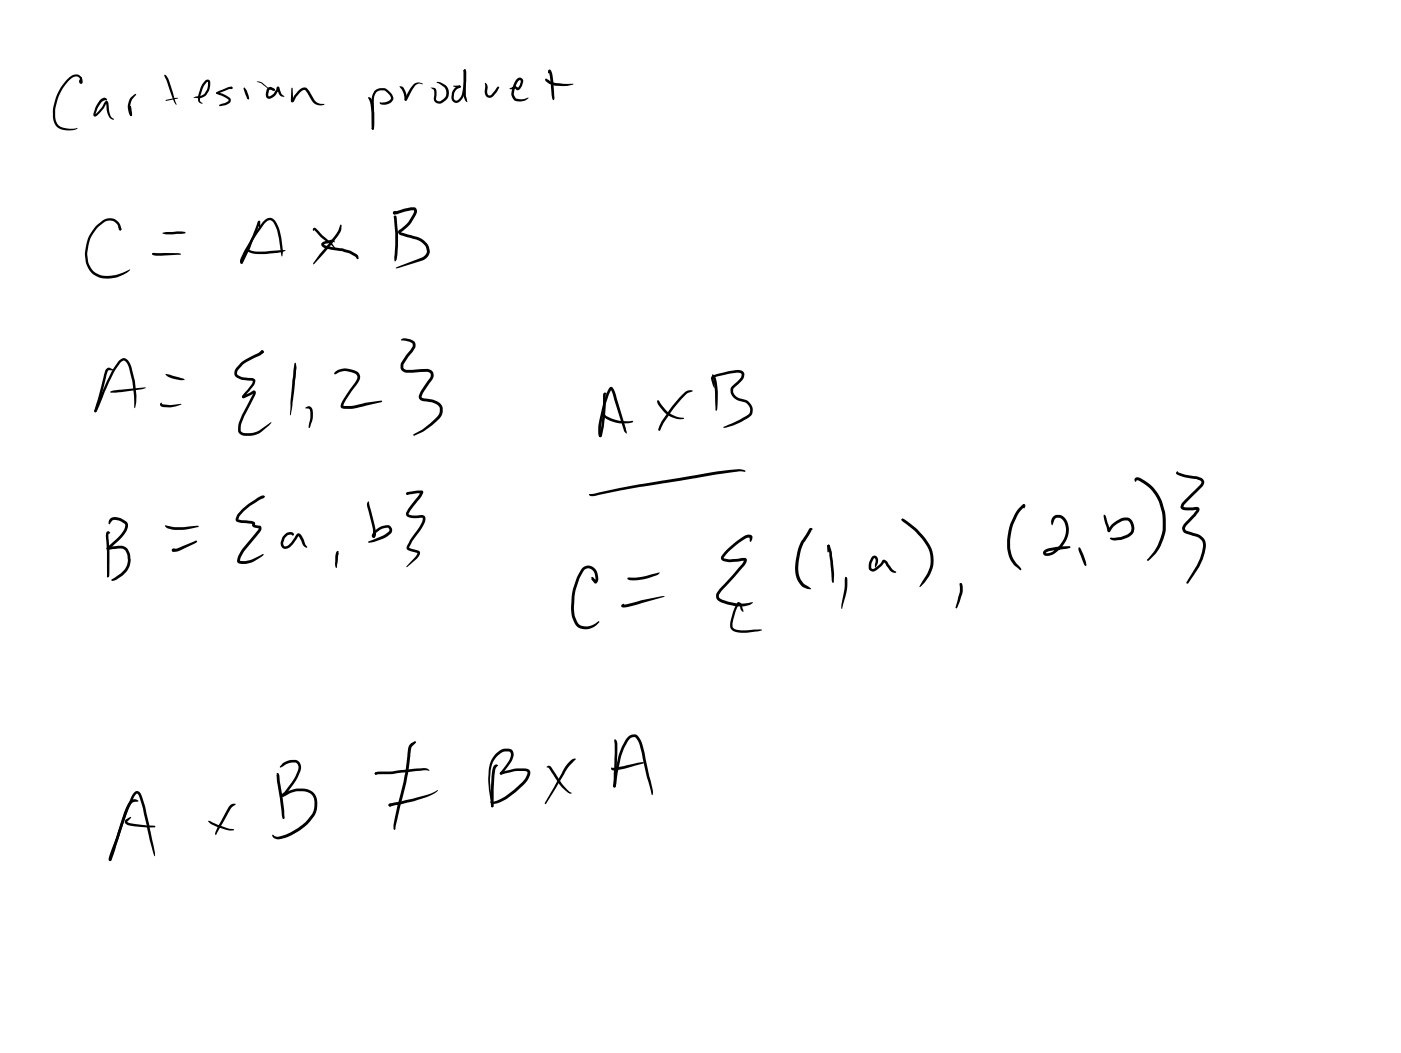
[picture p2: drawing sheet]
<svg xmlns="http://www.w3.org/2000/svg" width="108mm" height="81mm" viewBox="0 0 108 81" stroke-linecap="round" stroke-linejoin="round" font-family="sans-serif">
<g fill="#000">
<path d="M5.2 6.1a.65 .65 0 0 1 1.1-.1v.1a.21 .21 0 0 1 .1 .2 .21 .21 0 0 1-.2 .1l-.1-.2 .2-.2-.1 .3-.1-.2-.2-.2a.88 .88 0 0 0-.8 .5 3.9 3.9 0 0 0-.9 2.1l.1 .5a.92 .92 0 0 0 1.1 .9h.6a1.49 1.49 0 0 1-1.7-.2l-.2-.5v-.7a4.1 4.1 0 0 1 1.1-2.4zM7.7 7.7a.31 .31 0 0 1 .5 0h-.1a1.02 1.02 0 0 0-.6 .8l-.1 .4 .6-1a.16 .16 0 0 1 .2-.1 .16 .16 0 0 1 .2 .2l.1 .9 .3 .3-.3-.1a1.97 1.97 0 0 1-.3-1.2l-.2 .4-.5 .6a.18 .18 0 0 1-.3 .1 .18 .18 0 0 1 0-.3l.2-.5zM7.4 17.4l.5-.4a.88 .88 0 0 1 1.4 .5l.1 .2-.1 .1-.2-.5a.72 .72 0 0 0-1.1-.1 2.8 2.8 0 0 0-.9 3.6l.1 .1a1.99 1.99 0 0 0 2.3 .1l.5-.2a2.33 2.33 0 0 1-2.8 .4 1.94 1.94 0 0 1-.6-1.8 3 3 0 0 1 .8-2zM9.1 17.5l.1-.1 .1 .1v.2h-.1zM10.1 7.5l.3-.3 .1 .1-.3 .4a1.21 1.21 0 0 0-.1 1v.2l-.2-.1a1.28 1.28 0 0 1 .2-1.3zM10 8.2l.2 .5-.1 .2-.1-.4zM10 8.8h.2l-.1 .1h-.1zM11.8 19.5h1.9l.2 .1-1.9 .1a.19 .19 0 0 1-.2-.2zM11.8 19.5l.1 .1h-.1h-.1zM11.7 19.6l.1-.1 .1 .1h-.1zM12.5 17.9l1.2-.1 .6 .1-1 .2-.6-.1zM12.7 5.8h.1l.2 .4 .6 1.9a3.4 3.4 0 0 1-.7-1.6z"/>
<path d="M12.8 7.7l.9-.1-.9 .2zM15.8 6.2l.3-.1 .1 .3-.1 .5-.3 .5a1.02 1.02 0 0 1-.9 .1l.8-.3 .3-.3v-.6l-.3 .3-.3 .8v.4l.2 .2-.3-.2v-.4l.2-.6zM16.7 7.1l.5 .1 .5 .3 .1 .2-.1 .2-.3 .2-.5 .1v-.1l.5-.2 .2-.2-.9-.5zM16.7 7.1h.1v.1h-.1zM17.8 6.7h.1v.1h-.2zM16.7 7.1l.9-.4h.2l.1 .1-1.1 .4h-.1zM18.8 6.8v-.1l.2 .3 .2 .4v.3l-.2-.1zM19.2 18.8v.4a2.6 2.6 0 0 0 1.7 .1h1.1l-.2 .1-.9 .1a2.23 2.23 0 0 1-1.9-.2v-.2zM19.8 6.3h.3l.6 .5 .3 .1a.1 .1 0 0 1 .1-.1 .1 .1 0 0 1 0 .2l-.4-.2-.6-.4zM19.9 17h.1v.2h-.1zM19.9 17l.1 .1 .1 .5-.2-.2zM19.9 17l.1 .1-.2 .6-.6 1.5-.6 1.1-.1-.1 .6-1.1z"/>
<path d="M20.6 6.8l.3-.1 .3 .2-.1 .1-.3-.1-.1 .4v.1l.4-.2 .2-.3a.11 .11 0 0 1 .1-.2 .1 .1 0 0 1 .1 .1v.1a1.09 1.09 0 0 1-.7 .7h-.2l-.1-.2v-.3zM21.4 6.7h.1l.2 .5 .2 .3-.4-.2zM22.5 6.7l.1 1.1-.1-.1 .3-.5a.84 .84 0 0 1 .7-.5l.2 .1 .4 .7a.9 .9 0 0 0 .9 .5 .79 .79 0 0 1-1.1-.4l-.4-.6-.1-.1-.3 .3-.4 .6a.13 .13 0 0 1-.2 .1 .13 .13 0 0 1-.1-.1zM24.1 17.6h.3l.7 .7a1.41 1.41 0 0 1 .7 .8l-1.1-.9-.5-.5-.1 .1zM24.8 18.7l.3-.1 .6-.1 .1 .2-.3-.1-.6 .3 2.1 .4 .5 .3 .1 .3v.1l-.2-.2-.6-.3-1.8-.4-.2-.2zM26.2 17.3l.1 .1v.3l-.3 .5-1 1.3-.9 .9 .6-.8 1.2-1.5zM28.3 7.5a.33 .33 0 0 1 .4 .5l.1 1.9-.1 .1-.1-.1a5 5 0 0 0-.2-2.2zM28.9 7l.4-.2a.92 .92 0 0 1 1 .9l-.4 .3h-.5l-.1-.1h.4l.3-.2 .1-.1v-.1l-.5-.5h-.4l-.2 .1-.2 .5v2.2v.2h-.1l-.1-2.4zM28.7 9.8h.1v.2h-.1zM30.4 16.6l.1 .1v.2zM30.3 16.3l1.3-.3a.4 .4 0 0 1 .5 .1 .4 .4 0 0 1-.1 .6l-.4 .6-.7 .6 .8 .2a1.8 1.8 0 0 1 1.2 .6l.2 .6a.78 .78 0 0 1-.6 .8l-2 .6 2.1-.9 .2-.2 .1-.2-.1-.4-.4-.4-1.5-.5-.2-.2v-.2l.8-.6 .4-.7v-.2l-1.4 .3h-.2zM30.4 16.6h.1v.2h-.1z"/>
<path d="M30.4 16.6a.27 .27 0 0 1 .2 .5l.1 1.9-.1 .9-.2 .3zM30.3 16.3h.2l.2 .2h-.3l-.1-.1zM30.8 6.7a.5 .5 0 0 1 .5 .5v.5a.18 .18 0 0 1-.1 0 .18 .18 0 0 1 0-.2l-.1-.4zM31.9 6.5l.3-.1 .4 .1-.2-.1a.7 .7 0 0 0-.7 .6l-.3 .7h-.2l.2-.6zM33.2 6.7l.1 .1a.37 .37 0 0 1 .3 .1 .37 .37 0 0 1 0 .4v.3l.1 .2h.2l.3-.2a.62 .62 0 0 0 0-.9l-.6-.4h.3l.4 .3a.83 .83 0 0 1-.3 1.4h-.3l-.2-.2-.1-.9zM34.9 6.6h.3a.18 .18 0 0 1 .2 0 .18 .18 0 0 1 .1 .1h-.3zM35.7 5.4h.2v.2v1.1a1.41 1.41 0 0 1-.4 1.1l-.3 .1h-.2l-.2-.2v-.3l.2-.5 .4-.3 .1 .1-.3 .2-.2 .2v.5l.2 .1 .3-.3 .3-1.1zM35.4 6.6h.1v.1h-.2zM35.8 5.4h.1l-.1 .1-.1-.1zM35.7 5.4l.1-.1 .1 .1v1.9l.1 .6-.2-.2-.1-.4zM37.4 6.4l.2 .2-.1 .5 .1 .2h.2l.3-.3a.24 .24 0 0 1 .1-.2 .24 .24 0 0 1 .3-.1l-.5 .7-.2 .1h-.2l-.2-.3zM39.8 6.1a.28 .28 0 0 1 .4-.1 .28 .28 0 0 1 .1 .4l-.1 .3-.2 .2h-.2l-.1-.1h-.4l.4-.1 .2 .1 .2-.5v-.1l-.2 .1-.2 .4-.1 .7 .2 .2h.2h.7a.98 .98 0 0 1-1 .2l-.2-.3-.1-.3 .1-.5z"/>
<path d="M42 6.1l.8 .3 1.4 .1-.5 .1h-.8a1.08 1.08 0 0 1-.9-.4zM42.3 5.4h.1l.2 .4 .1 1.7v.2l-.2-.3-.2-1.9h.1l-.1 .1h-.1zM9.2 27.8a.48 .48 0 0 1 .5-.2 .48 .48 0 0 1 .3 .4l.4 1.3a4.9 4.9 0 0 1 0 2.1l-.2-2-.2-.8a.79 .79 0 0 0-.5-.8l-.2 .1-.5 .8-.9 1.9a2.22 2.22 0 0 1-.5 1.2l-.1-.2 1-2.3 .4-.8zM8.5 30.2l2.7-.3-.2 .1-1.7 .2-.8 .1zM8.2 28.4l.2-.1 .3 .2h-.3l-.1 .1-.6 2.1-.3 1v.1l-.1-.2zM12.4 31l.1 .2h.1h.6l.7-.1 .1 .1a2.36 2.36 0 0 1-1.4 .2 .22 .22 0 0 1-.2-.1 .22 .22 0 0 1 0-.3zM12.8 28.9h.3l1.1 .4h-.1a2.17 2.17 0 0 1-1.3-.4zM20.3 17.1a.57 .57 0 0 1 .6-.3 .57 .57 0 0 1 .4 .4 5.2 5.2 0 0 1 .5 2.5h-.1l-.1-.3a4.5 4.5 0 0 0-.5-2.2l-.3-.2a.63 .63 0 0 0-.5 .3l-1.3 2.1-.3 .8-.1-.1 .1 .1a.16 .16 0 0 1-.2 0 .16 .16 0 0 1 0-.2l.9-1.7zM20.1 27h.2v.1l-.2 .2zM20.1 27h.2v.2h-.1zM18.5 28l1.6-1h.2v.2l-.2 .1-1.3 .7-.5 .6v.3l.3 .1 .8 .1a.34 .34 0 0 1 .3 .3 .34 .34 0 0 1-.2 .4l-.7 .8-.1-.1 .8-.4a.2 .2 0 0 1 .2 .1 .2 .2 0 0 1 0 .3l-.1 .1a7.1 7.1 0 0 0-1.1 2.4l.1 .2 .2 .2a1.83 1.83 0 0 0 1.1-.2l1-.7-.8 .8a1.84 1.84 0 0 1-1.4 .3l-.3-.3-.1-.3a10.4 10.4 0 0 1 1.2-2.7h.1l-.7 .4a.14 .14 0 0 1-.2-.1 .14 .14 0 0 1 0-.2l.8-1-.9-.1-.5-.3v-.5zM18.7 39.2l.5-.4 1-.6a.12 .12 0 0 1 .2 .1 .12 .12 0 0 1-.1 .1l-1.2 .7-.6 .6-.2 .3 1.2 .2 .1 .1v.2h.4l.1 .1v.3l-1.3 1.6-.3 .7h.8l1-.5-.7 .6a1.63 1.63 0 0 1-1.2 .1l-.1-.2 .3-.8 1.4-1.7-.5-.1-.1-.2-1.1-.2a.22 .22 0 0 1-.1-.3z"/>
<path d="M22.7 28h.1v.4l-.4 3.6v-1.2zM23.5 31.4l.3-.1 .2 .2a1.63 1.63 0 0 1 0 1.1l-.2 .4v-.1l.1-.7v-.6l-.1-.1zM25.8 28.7l.3-.2a1.44 1.44 0 0 1 1.6 .4 .92 .92 0 0 1-.3 .9l-.7 1-.3 .5h.8l2.2-.4h.1l-1.3 .4a2.97 2.97 0 0 1-1.9 .2 .49 .49 0 0 1 .2-.7l1-1.6v-.3l-.3-.2a1.3 1.3 0 0 0-1.3 .1h-.1zM28.4 38.6v.1l.4 1.7 .2 .8a.2 .2 0 0 1-.1 .2 .2 .2 0 0 1-.3-.1 .2 .2 0 0 1 .1-.2l.6-.5 .6-.1h.2l.1 .3v.2l-.1 .1a2.68 2.68 0 0 1-1.5 .7h-.2l1.2-.6 .4-.2v-.2l-.1-.1h-.4l-.8 .6v-.6l-.4-1.7zM30.9 26.2l.3-.1h.4l.3 .2 .1 .2v.3l-.9 1.3v.3l.2 .1 1.6-.1 .4 .2a.57 .57 0 0 1-.1 .8l-.6 .9-.1 .3 .9 .2 .5 .3 .2 .3-.1 .6a4.5 4.5 0 0 1-2 1.5h-.2a6.5 6.5 0 0 0 2-1.5l.1-.5-.1-.3-.5-.2-.8-.1-.2-.3 .1-.4 .8-1.1-.1-.3-.2-.2-1.6 .1-.4-.2v-.5l.9-1.4v-.1l-.2-.1-.7-.2zM31.3 38l.8-.2h.5l-.1 .5-1 1.3 .3 .1h.9a.48 .48 0 0 1 0 .7l-1.2 1.8 .8 .2a.28 .28 0 0 1-.1 .5l-.9 .8 .9-1.1-.7-.2a.25 .25 0 0 1-.1-.4l.6-.9a1.52 1.52 0 0 0 .6-1.2h-1l-.2-.1-.1-.2 .2-.4 .9-1.3 .1 .1-1.1 .1zM31.3 38h.2a.1 .1 0 0 1-.1 .1 .1 .1 0 0 1-.1-.1zM45.4 38.1l3.9-.8 5.9-1 1.7-.1 .5 .1-2.1 .2-6 1-3.5 .7h-.3zM47 29.8h.2l.2 .4 .9 3.2-.2-.2-1.1-3.2h.1l-.4 1.1-.4 1.5 .1 1-.2 .1a1.65 1.65 0 0 1 0-1.4l.3-1.4zM46.6 32l.5 .2 .5 .2 1.2 .1-.3 .1h-.6a1.85 1.85 0 0 1-1.3-.5zM46.5 30.3h.3l-.2 .1v1.8l-.2 1.3-.1 .2-.2-.1 .1-.1 .2-1.3zM50.7 30.9h.1l.1 .2a2.27 2.27 0 0 0 1.8 1.1 1.83 1.83 0 0 1-2-1.3z"/>
<path d="M50.7 33.1h.2l-.1 .1zM52.5 30.4l.2-.1a.53 .53 0 0 1 .7-.2l-.5 .2-.5 .5-1.2 1.7-.3 .6-.1 .1-.1-.1 .3-.7 .8-1.1zM54.9 28.9h.1a2.21 2.21 0 0 1 .3 1.6v1l-.1 .2-.1-1.8zM54.8 29l.5-.2 1.5-.3 .3 .1 .2 .1a.71 .71 0 0 1-.3 .8l-.5 .4v.3l.3 .4 .7 .2a.78 .78 0 0 1 .5 .7 .78 .78 0 0 1-.4 .7 4.8 4.8 0 0 1-1.8 .8v-.1l1.7-.8a.57 .57 0 0 0 .3-.6 .57 .57 0 0 0-.4-.5l-.7-.2a.66 .66 0 0 1-.2-1.1l.6-.6v-.3h-.9l-1.2 .3v.8a1.07 1.07 0 0 1-.2-.9zM69.5 40a4.7 4.7 0 0 1 2.4 2.8 2.28 2.28 0 0 1-.3 1.6l-.3 .5-.4 .3 .5-.9a2.42 2.42 0 0 0-.7-3.1l-1.2-1.1zM78.5 39.1l.3-.2a.14 .14 0 0 1 .2 .1 .14 .14 0 0 1-.1 .1l-.1-.1h.2l-.5 .6-.4 .7a3 3 0 0 0 .6 3.6h-.1a2.08 2.08 0 0 1-1-1.6 4.5 4.5 0 0 1 .3-2.1l.3-.7zM85 39.7h.1h.1l.2 .8 .1 .4h-.1l.2-.5 .4-.3 .5-.2h.5a.85 .85 0 0 1 .4 .8 .85 .85 0 0 1-.6 .7l-.9 .2-.4-.1a.21 .21 0 0 1 .4-.1l.9-.2a.62 .62 0 0 0 .2-1l-.1-.1-.5 .1-.6 .3-.2 .4a.14 .14 0 0 1-.2 .1 .14 .14 0 0 1-.1-.2zM87.4 36.9l.2-.1a2.96 2.96 0 0 1 2 2.1 4.4 4.4 0 0 1 0 2.7 3.1 3.1 0 0 1-1.2 1.6 4.3 4.3 0 0 0 1.2-2.3 4.2 4.2 0 0 0-.6-2.8 3.1 3.1 0 0 0-1.4-1.1l-.1 .1zM90.6 36.4l.1-.1 .1 .1 .5 .2 .9 .1 .5 .2a.41 .41 0 0 1-.1 .7l-1.4 1.5h1a.24 .24 0 0 1 .2 .1 .24 .24 0 0 1-.1 .3l-1 1.2 .1 .2 .4 .1a1.37 1.37 0 0 1 1 .6l.1 .4a4.2 4.2 0 0 1-.9 2.3l-.5 .7-.1-.1 .4-.7a3.7 3.7 0 0 0 .9-2.3l-.1-.3a1.73 1.73 0 0 0-1.1-.5 .45 .45 0 0 1-.4-.3 .45 .45 0 0 1 .2-.5l.9-1h-.9a.32 .32 0 0 1-.3-.2 .32 .32 0 0 1 .1-.4l1.4-1.3 .1-.3-.4-.2-1.3-.2a.22 .22 0 0 1-.3-.3zM8.3 44.3l.1 .1-.1 .1zM8.2 44.4h.1h.1l-.1 .1zM8.5 40l.3-.2a.88 .88 0 0 1 1.1 .8 3 3 0 0 1-1.3 1.5l-.2 .2h-.2v-.1l.3-.3a3.2 3.2 0 0 0 1.1-1.2v-.3l-.6-.3h-.3l-.3 .3v-.2z"/>
<path d="M8.2 42.2l1.2-.1a.82 .82 0 0 1 .6 .9 1.71 1.71 0 0 1-1.3 1.8l-.1-.1 .2-.2a1.54 1.54 0 0 0 1-1.5l-.1-.4-.2-.3h-.9a.23 .23 0 0 1-.4 0zM8.2 41l.1-.1a.11 .11 0 0 1 .2 .1 .11 .11 0 0 1-.2 .1l.1 2.6v.6l-.1 .2-.1-.1v-3zM12.7 40.5l.8 .1h1.8l-.5 .1a2.33 2.33 0 0 1-2.1-.2zM13.3 42.3l.4-.1 1.4-.5h.1l-.2 .2-1 .5-.5 .1a.15 .15 0 0 1-.2 0 .15 .15 0 0 1 0-.2zM13.3 42.3h.2l-.2 .2zM21.4 59.6h.1v.2l.4 3.2a.09 .09 0 0 1 0 .1 .09 .09 0 0 1-.1-.1l-.5-2.7v-.6h.1l-.1-.1zM21.8 58.8l.5-.2a.64 .64 0 0 1 .8 .1 .64 .64 0 0 1 0 .8l-.3 .6-.7 1-.3 .3h-.1v-.2l.5-.6a2.35 2.35 0 0 0 .8-1.6l-.2-.2h-.3l-.9 .4v-.1zM21.9 41.2l.2-.2h.3a.15 .15 0 0 1 .2 .1 .15 .15 0 0 1-.1 .2v-.2v.1h-.3l-.2 .2-.2 .4 .1 .3 .4-.1 .5-.8a.23 .23 0 0 1 .2-.1 .23 .23 0 0 1 .2 .2l.5 .8-.1 .1-.3-.2-.3-.7-.4 .5a.81 .81 0 0 1-.7 .5l-.2-.2-.1-.2zM25.9 42.5h.2l-.2 1.3-.1-.3v-.7zM28.9 59.5l3.7-.3h.3l.2 .2-2.9 .2-1.2 .1zM28.9 59.6h.2l-.2 .1zM31.6 57.3l.4-.2 .1 .1-.4 .4-.1 .3a20.3 20.3 0 0 1-.7 4.1l-.4 1.9-.1 .1-.1-.1a4.3 4.3 0 0 1 .4-1.9 20.6 20.6 0 0 0 .7-4.3z"/>
<path d="M38.1 59l.2-.1 .1 .1-.2 .2-.1 .3-.1 2.6-.1 .1-.1-.1v-1.5l.1-1.2zM38.5 59.5h.1a3.9 3.9 0 0 1 2-.3 .34 .34 0 0 1 .2 .6l-.1 .2a5.7 5.7 0 0 1-2.3 1.9h-.5a.09 .09 0 0 1-.1 0 .09 .09 0 0 1 .1-.1 4.6 4.6 0 0 0 2.4-1.6l.3-.6v-.1l-.2-.1a4.1 4.1 0 0 0-1.8 .3zM38.5 59.5h.2v.2h-.2zM42.1 59.1l.2-.1 .1 .1 .9 1.3 .8 .7-.1 .1-.2-.1-.6-.5-.9-1.4zM43.8 58.7l.3-.2h.3l-.7 .7-1.7 2.8v-.1l1.4-2.6zM44.9 43.8a.77 .77 0 0 1 .9-.1 .77 .77 0 0 1 .3 .9 .23 .23 0 0 1 0 .3 .23 .23 0 0 1-.4 0l-.1-.3v-.1l.3 .3h-.1l.1-.3-.2-.5-.4-.2-.3 .1a5 5 0 0 0-.7 3.5l.1 .5a.89 .89 0 0 0 1.5 .2l.2-.2h.1a1.21 1.21 0 0 1-1.8 .4l-.1-.2a4.3 4.3 0 0 1 .1-3.4zM47.1 59.2l2.1-.4h.4l-2.2 .6-.2-.1zM47.3 57a.22 .22 0 0 1 .3 .3l-.1 3.1-.2 .3-.1-.1 .2-2.5zM47.9 46.6l.1-.1 .1 .1-.1 .1v-.1l1.4-.3 1.6-.4 .2 .1-2.9 .8h-.4zM48.3 44.6l.1-.1 .1 .1v-.1l1.1-.1 1.2-.3-.1 .2-.5 .2a2.33 2.33 0 0 1-1.9 .1zM56.8 46.4h.1l.2 .1 .2 .6-.2-.1-.1-.4h-.1l-.5 1.4 .1 .4 .5 .2 1.7-.1-1.1 .3-.6-.1-.5-.1a.56 .56 0 0 1-.2-.7l.2-.8zM56 42.3a3.2 3.2 0 0 1 1.7-1.1 .24 .24 0 0 1 .3 .1 .24 .24 0 0 1-.1 .3l-.1 .2-.1-.4h.1h-.1a4.9 4.9 0 0 0-1.9 1.5v.1l.4 .1h.6a.56 .56 0 0 1 .7 0l-.2 .5-1.7 1.9-.2 .3v.2l.3 .2 1.1 .3 1.2-.1v.1a1.59 1.59 0 0 1-1.3 .2l-1.2-.3-.3-.3v-.3l.3-.4 1.7-1.9 .1-.3h.1l-1.1 .1h-.4a.31 .31 0 0 1-.4-.3z"/>
<path d="M62.4 40.7h.1l.1 .1-.1 .1-.5 .8a4 4 0 0 0-.4 2.8l.3 .5 .6 .4h-.1a.99 .99 0 0 1-.9-.6 3.8 3.8 0 0 1 .4-3.3zM63.8 42l.1 .1v.2l-.1 .3zM63.8 42h.1v.1l-.1 .1zM63.8 42h.1l.2 .6 .2 1.6-.1 .7-.1-.2zM65.1 44.5h.1a2.09 2.09 0 0 1-.1 1.6l-.2 .8-.1-.3 .3-1.2zM67.2 42.9l.2-.1 .1 .1 .2 .4-.3 .4 .1-.6-.2-.1-.1 .4-.1 .4h.3l.5-.4a.28 .28 0 0 1 .3-.3 .28 .28 0 0 1 .3 .3l.2 .4 .3 .2a.11 .11 0 0 1 0 .2 .11 .11 0 0 1-.2-.1l-.2-.1-.5-.7-.2 .3-.4 .4h-.2l-.3-.1-.1-.1 .1-.4zM69.5 40h.1v.1h-.1zM74 44.9l.1 .1-.1 .1zM74 45l.1-.1a.89 .89 0 0 1 0 .9l-.4 1.1-.1-.1 .4-1.2zM81.1 39.8a.75 .75 0 0 1 .8 0 .75 .75 0 0 1 .4 .7 2.11 2.11 0 0 1-1.7 2.3l-.2-.1a.27 .27 0 0 1 .2-.4l.8-.2h.9l.2 .1-.4 .1-1.2 .2-.3 .1h.2a1.74 1.74 0 0 0 1-2.6l-.2-.1h-.2l-.3 .6-.1-.3zM83.1 42.2l.2 .1 .2 .6 .2 .7-.6-1.1zM10.4 61.1a.32 .32 0 0 1 .3-.1 .32 .32 0 0 1 .2 .3l.6 2.2 .4 2.5-.4-1.3-.5-2.5-.3-.8-.2-.3-.2 .3-.4 1-1.1 3.4-.2 .5-.1 .1-.1-.1 1.1-3.4 .7-1.6z"/>
<path d="M9.7 63.2l.4-.3v.1l-.3 .3 .1 .1 2.1 .3-.7 .1-1.2-.2a.32 .32 0 0 1-.4 0 .32 .32 0 0 1 0-.4zM10 61.8l.4-.2 .3 .1-.5 .1a1.78 1.78 0 0 0-.5 1.1l-1.1 3.3h-.1l.1 .1h-.1l-.1-.1v-.3l1.2-3.3zM16 63.3l2 .6-.3 .1-.9-.3-.6-.2zM17.7 62.1l.2-.2 .3 .1-.4 .3-1.2 2v-.2l.2-.4zM21.7 61.2h.2a2.01 2.01 0 0 1 2.2-.2 1.51 1.51 0 0 1 .1 1.9 3.7 3.7 0 0 1-2.9 1.8 .28 .28 0 0 1-.3-.4l.4 .2a4.2 4.2 0 0 0 2.7-1.9 1.11 1.11 0 0 0-.3-1.5l-.2-.1a2.1 2.1 0 0 0-1.7 .4h-.2zM21.7 61.2h.2v.2l-.2-.1zM30 62l2.9-.8 .8-.3a1.26 1.26 0 0 1-.9 .6l-2.7 .6-.2-.1zM30 62h.3l-.3 .1zM38.2 58.1a1 1 0 0 1 1.2-.3 .78 .78 0 0 1-.1 1l-.7 .9a.21 .21 0 0 1-.1-.2 .21 .21 0 0 1 .2-.2l.5-.6a.71 .71 0 0 0 .1-.7l-.1-.1a1.5 1.5 0 0 0-1.4 1.7v1.2l.2 1.3-.1 .1-.1-.1-.1-1.4a3.3 3.3 0 0 1 .4-2.5zM48.4 56.8l.2-.2a.57 .57 0 0 1 .8 .5l.9 3.8v.4l-1-4-.3-.4-.2-.1a.63 .63 0 0 0-.5 .4l-.5 1.1-.4 2.3-.1 .1-.1-.1 .1-.4 .4-1.9 .3-.8z"/>
<circle cx="30.4" cy="16.4" r=".11"/>
<circle cx="13.3" cy="42.4" r=".11"/>
<circle cx="29" cy="59.6" r=".08"/>
<circle cx="30" cy="62" r=".11"/>
</g>
</svg>
